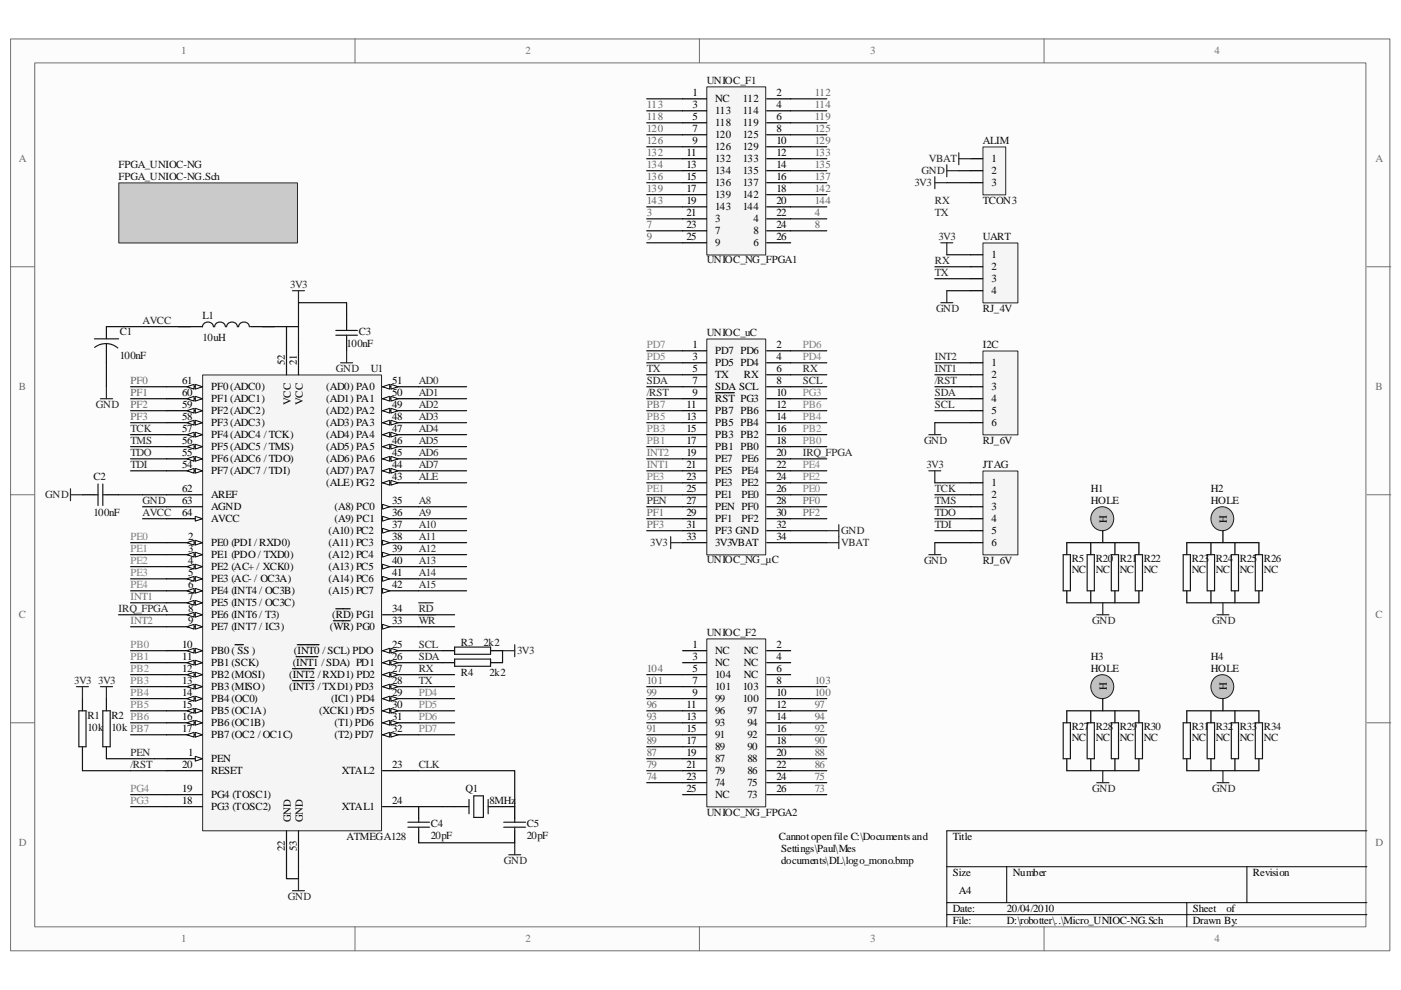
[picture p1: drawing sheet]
<svg xmlns="http://www.w3.org/2000/svg" width="297mm" height="210mm" viewBox="0 0 297 210" stroke-linecap="round" stroke-linejoin="round" font-family="sans-serif">
<defs><g id="words">
<g font-size="2.3" fill="#706f64">
<text x="38.4" y="11.5">1</text>
<text x="111.4" y="11.5">2</text>
<text x="184.5" y="11.5">3</text>
<text x="257.5" y="11.5">4</text>
<text x="4" y="34.4">A</text>
<text x="291.6" y="34.4">A</text>
<text x="4" y="82.7">B</text>
<text x="291.6" y="82.7">B</text>
<text x="4" y="131.1">C</text>
<text x="291.6" y="131.1">C</text>
<text x="4" y="179.4">D</text>
<text x="291.6" y="179.4">D</text>
<text x="38.4" y="199.8">1</text>
<text x="111.4" y="199.8">2</text>
<text x="184.5" y="199.8">3</text>
<text x="257.5" y="199.8">4</text>
</g>
<g font-size="2.3" fill="#0e0e0e">
<text x="149.9" y="17.9">UNIOC_F1</text>
<text x="25.1" y="35.7">FPGA_UNIOC-NG</text>
<text x="208.4" y="30.6">ALIM</text>
<text x="25.1" y="38.2">FPGA_UNIOC-NG.Sch</text>
<text x="208.4" y="43.3">TCON3</text>
<text x="208.4" y="50.9">UART</text>
<text x="149.9" y="55.8">UNIOC_NG_FPGA1</text>
<text x="25.4" y="71">C1</text>
<text x="43" y="67.7">L1</text>
<text x="76.1" y="71">C3</text>
<text x="149.9" y="71.3">UNIOC_uC</text>
<text x="208.4" y="66.2">RJ_4V</text>
<text x="25.4" y="76.1">100nF</text>
<text x="43" y="72.3">10uH</text>
<text x="73.5" y="73.6">100nF</text>
<text x="208.4" y="73.8">I2C</text>
<text x="78.6" y="78.9">U1</text>
<text x="208.4" y="94.2">RJ_6V</text>
<text x="19.8" y="101.8">C2</text>
<text x="208.4" y="99.3">JTAG</text>
<text x="231.3" y="104.4">H1</text>
<text x="231.3" y="106.9">HOLE</text>
<text x="256.7" y="104.4">H2</text>
<text x="256.7" y="106.9">HOLE</text>
<text x="19.8" y="109.4">100nF</text>
<text x="149.9" y="119.4">UNIOC_NG_µC</text>
<text x="208.4" y="119.6">RJ_6V</text>
<text x="227.2" y="119.1">R5</text>
<text x="232.3" y="119.1">R20</text>
<text x="237.4" y="119.1">R21</text>
<text x="242.5" y="119.1">R22</text>
<text x="252.7" y="119.1">R23</text>
<text x="257.8" y="119.1">R24</text>
<text x="262.8" y="119.1">R25</text>
<text x="268" y="119.1">R26</text>
<text x="227.2" y="121.4">NC</text>
<text x="232.3" y="121.4">NC</text>
<text x="237.4" y="121.4">NC</text>
<text x="242.5" y="121.4">NC</text>
<text x="252.7" y="121.4">NC</text>
<text x="257.8" y="121.4">NC</text>
<text x="262.8" y="121.4">NC</text>
<text x="268" y="121.4">NC</text>
<text x="97.7" y="136.9">R3</text>
<text x="102.5" y="136.9">2k2</text>
<text x="149.9" y="134.9">UNIOC_F2</text>
<text x="97.7" y="143.3">R4</text>
<text x="103.8" y="143.3">2k2</text>
<text x="231.3" y="140">H3</text>
<text x="231.3" y="142.5">HOLE</text>
<text x="256.7" y="140">H4</text>
<text x="256.7" y="142.5">HOLE</text>
<text x="18.5" y="152.4">R1</text>
<text x="18.5" y="155">10k</text>
<text x="23.6" y="152.4">R2 PB6</text>
<text x="23.6" y="155">10k PB7</text>
<text x="227.2" y="154.7">R27</text>
<text x="232.3" y="154.7">R28</text>
<text x="237.4" y="154.7">R29</text>
<text x="242.5" y="154.7">R30</text>
<text x="252.7" y="154.7">R31</text>
<text x="257.8" y="154.7">R32</text>
<text x="262.8" y="154.7">R33</text>
<text x="268" y="154.7">R34</text>
<text x="227.2" y="157">NC</text>
<text x="232.3" y="157">NC</text>
<text x="237.4" y="157">NC</text>
<text x="242.5" y="157">NC</text>
<text x="252.7" y="157">NC</text>
<text x="257.8" y="157">NC</text>
<text x="262.8" y="157">NC</text>
<text x="268" y="157">NC</text>
<text x="98.7" y="168">Q1</text>
<text x="103.8" y="170.5">8MHz</text>
<text x="149.9" y="173.1">UNIOC_NG_FPGA2</text>
<text x="73.5" y="178.1">ATMEGA128</text>
<text x="91.3" y="175.3">C4</text>
<text x="91.3" y="177.9">20pF</text>
<text x="111.7" y="175.3">C5</text>
<text x="111.7" y="177.9">20pF</text>
</g>
<g font-size="2.3" fill="#616161">
<text x="137.1" y="22.9">113</text>
<text x="172.8" y="22.9">114</text>
<text x="172.8" y="20.4">112</text>
<text x="137.1" y="28">120</text>
<text x="137.1" y="25.5">118</text>
<text x="172.8" y="28">125</text>
<text x="172.8" y="25.5">119</text>
<text x="137.1" y="35.7">134</text>
<text x="137.1" y="33.1">132</text>
<text x="137.1" y="30.6">126</text>
<text x="172.8" y="35.7">135</text>
<text x="172.8" y="33.1">133</text>
<text x="172.8" y="30.6">129</text>
<text x="137.1" y="40.8">139</text>
<text x="137.1" y="38.2">136</text>
<text x="172.8" y="40.8">142</text>
<text x="172.8" y="38.2">137</text>
<text x="137.1" y="45.8">3</text>
<text x="137.1" y="43.3">143</text>
<text x="172.8" y="43.3">144</text>
<text x="172.8" y="45.8">4</text>
<text x="137.1" y="48.4">7</text>
<text x="137.1" y="50.9">9</text>
<text x="172.8" y="48.4">8</text>
<text x="137.1" y="142.5">104</text>
<text x="137.1" y="145.1">101</text>
<text x="137.1" y="147.6">99</text>
<text x="172.8" y="145.1">103</text>
<text x="172.8" y="147.6">100</text>
<text x="137.1" y="150.2">96</text>
<text x="137.1" y="155.2">91</text>
<text x="137.1" y="152.7">93</text>
<text x="172.8" y="150.2">97</text>
<text x="172.8" y="155.2">92</text>
<text x="172.8" y="152.7">94</text>
<text x="137.1" y="157.8">89</text>
<text x="137.1" y="160.3">87</text>
<text x="172.8" y="157.8">90</text>
<text x="172.8" y="160.3">88</text>
<text x="137.1" y="162.9">79</text>
<text x="137.1" y="165.4">74</text>
<text x="172.8" y="168">73</text>
<text x="172.8" y="165.4">75</text>
<text x="172.8" y="162.9">86</text>
</g>
<g font-size="2.3">
<text x="146.8" y="20.4">1</text>
<text x="146.8" y="22.9">3</text>
<text x="151.6" y="21.7">NC</text>
<text x="157.5" y="21.7">112</text>
<text x="164.6" y="20.4">2</text>
<text x="164.6" y="22.9">4</text>
<text x="146.8" y="25.5">5</text>
<text x="146.8" y="28">7</text>
<text x="151.6" y="24.2">113</text>
<text x="151.6" y="26.8">118</text>
<text x="151.6" y="29.3">120</text>
<text x="157.5" y="24.2">114</text>
<text x="157.5" y="26.8">119</text>
<text x="157.5" y="29.3">125</text>
<text x="164.6" y="25.5">6</text>
<text x="164.6" y="28">8</text>
<text x="145.5" y="33.1">11</text>
<text x="145.5" y="35.7">13</text>
<text x="146.8" y="30.6">9</text>
<text x="151.6" y="31.8">126</text>
<text x="151.6" y="34.4">132</text>
<text x="157.5" y="31.8">129</text>
<text x="157.5" y="34.4">133</text>
<text x="164.6" y="30.6">10</text>
<text x="164.6" y="33.1">12</text>
<text x="164.6" y="35.7">14</text>
<text x="210.2" y="34.4">1</text>
<text x="145.5" y="38.2">15</text>
<text x="145.5" y="40.8">17</text>
<text x="151.6" y="37">134</text>
<text x="151.6" y="39.5">136</text>
<text x="157.5" y="37">135</text>
<text x="157.5" y="39.5">137</text>
<text x="164.6" y="38.2">16</text>
<text x="164.6" y="40.8">18</text>
<text x="210.2" y="37">2</text>
<text x="210.2" y="39.5">3</text>
<text x="145.5" y="43.3">19</text>
<text x="145.5" y="45.8">21</text>
<text x="151.6" y="42">139</text>
<text x="151.6" y="44.6">143</text>
<text x="151.6" y="47.1">3</text>
<text x="157.5" y="42">142</text>
<text x="157.5" y="44.6">144</text>
<text x="159.8" y="47.1">4</text>
<text x="164.6" y="43.3">20</text>
<text x="164.6" y="45.8">22</text>
<text x="145.5" y="48.4">23</text>
<text x="145.5" y="50.9">25</text>
<text x="151.6" y="49.7">7</text>
<text x="151.6" y="52.2">9</text>
<text x="159.8" y="49.7">8</text>
<text x="159.8" y="52.2">6</text>
<text x="164.6" y="48.4">24</text>
<text x="164.6" y="50.9">26</text>
<text x="210.2" y="54.7">1</text>
<text x="210.2" y="57.3">2</text>
<text x="210.2" y="59.9">3</text>
<text x="210.2" y="62.4">4</text>
<text x="60.4" y="77.4" transform="rotate(-90 60.4 77.4)">52</text>
<text x="62.9" y="77.4" transform="rotate(-90 62.9 77.4)">21</text>
<text x="146.8" y="73.8">1</text>
<text x="146.8" y="76.4">3</text>
<text x="151.6" y="75.1">PD7 PD6</text>
<text x="151.6" y="77.6">PD5 PD4</text>
<text x="164.6" y="73.8">2</text>
<text x="164.6" y="76.4">4</text>
<text x="210.2" y="77.6">1</text>
<text x="38.6" y="81.4">61</text>
<text x="38.6" y="84">60</text>
<text x="44.7" y="82.7">PF0 (ADC0)</text>
<text x="69.2" y="82.7">(AD0) PA0</text>
<text x="83.2" y="81.4">51</text>
<text x="83.2" y="84">50</text>
<text x="146.8" y="78.9">5</text>
<text x="146.8" y="81.4">7</text>
<text x="146.8" y="84">9</text>
<text x="151.6" y="80.2">TX</text>
<text x="151.6" y="82.7">SDA SCL</text>
<text x="157.7" y="80.2">RX</text>
<text x="164.6" y="78.9">6</text>
<text x="164.6" y="81.4">8</text>
<text x="164.6" y="84">10</text>
<text x="210.2" y="80.2">2</text>
<text x="210.2" y="82.7">3</text>
<text x="38.6" y="86.6">59</text>
<text x="38.6" y="89.1">58</text>
<text x="44.7" y="85.3">PF1 (ADC1)</text>
<text x="44.7" y="87.8">PF2 (ADC2)</text>
<text x="61.6" y="85.9" transform="rotate(-90 61.6 85.9)">VCC</text>
<text x="64.2" y="85.9" transform="rotate(-90 64.2 85.9)">VCC</text>
<text x="69.2" y="85.3">(AD1) PA1</text>
<text x="69.2" y="87.8">(AD2) PA2</text>
<text x="83.2" y="86.6">49</text>
<text x="83.2" y="89.1">48</text>
<text x="145.5" y="86.6">11</text>
<text x="145.5" y="89.1">13</text>
<text x="151.6" y="85.3">RST PG3</text>
<text x="151.6" y="87.8">PB7 PB6</text>
<text x="164.6" y="86.6">12</text>
<text x="164.6" y="89.1">14</text>
<text x="210.2" y="85.3">4</text>
<text x="210.2" y="87.8">5</text>
<text x="38.6" y="91.7">57</text>
<text x="38.6" y="94.2">56</text>
<text x="44.7" y="90.4">PF3 (ADC3)</text>
<text x="44.7" y="92.9">PF4 (ADC4 / TCK)</text>
<text x="44.7" y="95.5">PF5 (ADC5 / TMS)</text>
<text x="69.2" y="90.4">(AD3) PA3</text>
<text x="69.2" y="92.9">(AD4) PA4</text>
<text x="69.2" y="95.5">(AD5) PA5</text>
<text x="83.2" y="91.7">47</text>
<text x="83.2" y="94.2">46</text>
<text x="145.5" y="91.7">15</text>
<text x="145.5" y="94.2">17</text>
<text x="151.6" y="90.4">PB5 PB4</text>
<text x="151.6" y="92.9">PB3 PB2</text>
<text x="151.6" y="95.5">PB1 PB0</text>
<text x="164.6" y="91.7">16</text>
<text x="164.6" y="94.2">18</text>
<text x="210.2" y="90.4">6</text>
<text x="38.6" y="96.7">55</text>
<text x="38.6" y="99.3">54</text>
<text x="44.7" y="98">PF6 (ADC6 / TDO)</text>
<text x="44.7" y="100.5">PF7 (ADC7 / TDI)</text>
<text x="69.2" y="98">(AD6) PA6</text>
<text x="69.2" y="100.5">(AD7) PA7</text>
<text x="83.2" y="96.7">45</text>
<text x="83.2" y="99.3">44</text>
<text x="83.2" y="101.8">43</text>
<text x="145.5" y="96.7">19</text>
<text x="145.5" y="99.3">21</text>
<text x="145.5" y="101.8">23</text>
<text x="151.6" y="98">PE7</text>
<text x="151.6" y="100.5">PE5</text>
<text x="157.2" y="98">PE6</text>
<text x="157.2" y="100.5">PE4</text>
<text x="164.6" y="96.7">20</text>
<text x="164.6" y="99.3">22</text>
<text x="164.6" y="101.8">24</text>
<text x="38.6" y="104.4">62</text>
<text x="38.6" y="106.9">63</text>
<text x="44.7" y="105.6">AREF</text>
<text x="69.2" y="103.1">(ALE) PG2</text>
<text x="83.2" y="106.9">35</text>
<text x="145.5" y="104.4">25</text>
<text x="145.5" y="106.9">27</text>
<text x="151.6" y="103.1">PE3</text>
<text x="151.6" y="105.6">PE1</text>
<text x="157.2" y="103.1">PE2</text>
<text x="157.2" y="105.6">PE0</text>
<text x="164.6" y="104.4">26</text>
<text x="164.6" y="106.9">28</text>
<text x="210.2" y="103.1">1</text>
<text x="210.2" y="105.6">2</text>
<text x="38.6" y="109.4">64</text>
<text x="44.7" y="108.2">AGND</text>
<text x="44.7" y="110.7">AVCC</text>
<text x="69.7" y="113.3">(A10) PC2</text>
<text x="70.9" y="108.2">(A8) PC0</text>
<text x="70.9" y="110.7">(A9) PC1</text>
<text x="83.2" y="112">37</text>
<text x="83.2" y="109.4">36</text>
<text x="145.5" y="109.4">29</text>
<text x="145.5" y="112">31</text>
<text x="151.6" y="108.2">PEN PF0</text>
<text x="151.6" y="110.7">PF1</text>
<text x="151.6" y="113.3">PF3 GND</text>
<text x="157.2" y="110.7">PF2</text>
<text x="164.6" y="109.4">30</text>
<text x="164.6" y="112">32</text>
<text x="210.2" y="108.2">3</text>
<text x="210.2" y="110.7">4</text>
<text x="210.2" y="113.3">5</text>
<text x="234.7" y="110.8" transform="rotate(-90 234.7 110.8)">H</text>
<text x="260.1" y="110.8" transform="rotate(-90 260.1 110.8)">H</text>
<text x="39.9" y="114.6">2</text>
<text x="39.9" y="117.1">3</text>
<text x="39.9" y="119.6">4</text>
<text x="44.7" y="115.8">PE0 (PDI / RXD0)</text>
<text x="44.7" y="118.4">PE1 (PDO / TXD0)</text>
<text x="69.7" y="115.8">(A11) PC3</text>
<text x="69.7" y="118.4">(A12) PC4</text>
<text x="83.2" y="114.6">38</text>
<text x="83.2" y="117.1">39</text>
<text x="83.2" y="119.6">40</text>
<text x="145.5" y="114.6">33</text>
<text x="151.6" y="115.8">3V3VBAT</text>
<text x="164.6" y="114.6">34</text>
<text x="210.2" y="115.8">6</text>
<text x="39.9" y="122.2">5</text>
<text x="39.9" y="124.7">6</text>
<text x="44.7" y="120.9">PE2 (AC+ / XCK0)</text>
<text x="44.7" y="123.4">PE3 (AC- / OC3A)</text>
<text x="44.7" y="126">PE4 (INT4 / OC3B)</text>
<text x="69.7" y="120.9">(A13) PC5</text>
<text x="69.7" y="123.4">(A14) PC6</text>
<text x="69.7" y="126">(A15) PC7</text>
<text x="83.2" y="122.2">41</text>
<text x="83.2" y="124.7">42</text>
<text x="39.9" y="127.3">7</text>
<text x="39.9" y="129.8">8</text>
<text x="44.7" y="128.5">PE5 (INT5 / OC3C)</text>
<text x="44.7" y="131.1">PE6 (INT6 / T3)</text>
<text x="70.4" y="131.1">(RD) PG1</text>
<text x="83.2" y="129.8">34</text>
<text x="38.6" y="137.5">10</text>
<text x="39.9" y="132.3">9</text>
<text x="44.7" y="133.6">PE7 (INT7 / IC3)</text>
<text x="69.9" y="133.6">(WR) PG0</text>
<text x="83.2" y="137.5">25</text>
<text x="83.2" y="132.3">33</text>
<text x="146.8" y="137.5">1</text>
<text x="164.6" y="137.5">2</text>
<text x="38.6" y="140">11</text>
<text x="38.6" y="142.5">12</text>
<text x="44.7" y="138.7">PB0 ( SS )</text>
<text x="44.7" y="141.3">PB1 (SCK)</text>
<text x="44.7" y="143.8">PB2 (MOSI)</text>
<text x="61.3" y="143.8">(INT2 / RXD1) PD2</text>
<text x="62.1" y="141.3">(INT1 / SDA) PD1</text>
<text x="62.3" y="138.7">(INT0 / SCL) PDO</text>
<text x="83.2" y="140">26</text>
<text x="83.2" y="142.5">27</text>
<text x="146.8" y="142.5">5</text>
<text x="146.8" y="140">3</text>
<text x="151.6" y="143.8">104</text>
<text x="151.6" y="138.7">NC</text>
<text x="151.6" y="141.3">NC</text>
<text x="157.7" y="143.8">NC</text>
<text x="157.7" y="138.7">NC</text>
<text x="157.7" y="141.3">NC</text>
<text x="164.6" y="142.5">6</text>
<text x="164.6" y="140">4</text>
<text x="38.6" y="145.1">13</text>
<text x="38.6" y="147.6">14</text>
<text x="44.7" y="146.3">PB3 (MISO)</text>
<text x="44.7" y="148.9">PB4 (OC0)</text>
<text x="61.3" y="146.3">(INT3 / TXD1) PD3</text>
<text x="70.2" y="148.9">(IC1) PD4</text>
<text x="83.2" y="145.1">28</text>
<text x="83.2" y="147.6">29</text>
<text x="146.8" y="145.1">7</text>
<text x="146.8" y="147.6">9</text>
<text x="151.6" y="146.3">101</text>
<text x="151.6" y="148.9">99</text>
<text x="157.5" y="146.3">103</text>
<text x="157.5" y="148.9">100</text>
<text x="164.6" y="145.1">8</text>
<text x="164.6" y="147.6">10</text>
<text x="234.7" y="146.4" transform="rotate(-90 234.7 146.4)">H</text>
<text x="260.1" y="146.4" transform="rotate(-90 260.1 146.4)">H</text>
<text x="38.6" y="150.2">15</text>
<text x="38.6" y="152.7">16</text>
<text x="38.6" y="155.2">17</text>
<text x="44.7" y="151.4">PB5 (OC1A)</text>
<text x="44.7" y="154">PB6 (OC1B)</text>
<text x="67.6" y="151.4">(XCK1) PD5</text>
<text x="70.9" y="154">(T1) PD6</text>
<text x="83.2" y="152.7">31</text>
<text x="83.2" y="155.2">32</text>
<text x="83.2" y="150.2">30</text>
<text x="145.5" y="150.2">11</text>
<text x="145.5" y="152.7">13</text>
<text x="145.5" y="155.2">15</text>
<text x="151.6" y="151.4">96</text>
<text x="151.6" y="154">93</text>
<text x="158.5" y="151.4">97</text>
<text x="158.5" y="154">94</text>
<text x="164.6" y="150.2">12</text>
<text x="164.6" y="152.7">14</text>
<text x="164.6" y="155.2">16</text>
<text x="39.9" y="160.3">1</text>
<text x="44.7" y="156.5">PB7 (OC2 / OC1C)</text>
<text x="44.7" y="161.6">PEN</text>
<text x="70.9" y="156.5">(T2) PD7</text>
<text x="145.5" y="157.8">17</text>
<text x="145.5" y="160.3">19</text>
<text x="151.6" y="156.5">91</text>
<text x="151.6" y="159">89</text>
<text x="151.6" y="161.6">87</text>
<text x="158.5" y="156.5">92</text>
<text x="158.5" y="159">90</text>
<text x="158.5" y="161.6">88</text>
<text x="164.6" y="157.8">18</text>
<text x="164.6" y="160.3">20</text>
<text x="38.6" y="162.9">20</text>
<text x="38.6" y="168">19</text>
<text x="44.7" y="164.2">RESET</text>
<text x="72.5" y="164.2">XTAL2</text>
<text x="83.2" y="162.9">23</text>
<text x="145.5" y="162.9">21</text>
<text x="145.5" y="165.4">23</text>
<text x="145.5" y="168">25</text>
<text x="151.6" y="164.2">79</text>
<text x="151.6" y="166.7">74</text>
<text x="158.5" y="164.2">86</text>
<text x="158.5" y="166.7">75</text>
<text x="164.6" y="162.9">22</text>
<text x="164.6" y="165.4">24</text>
<text x="164.6" y="168">26</text>
<text x="38.6" y="170.5">18</text>
<text x="44.7" y="169.2">PG4 (TOSC1)</text>
<text x="44.7" y="171.8">PG3 (TOSC2)</text>
<text x="72.5" y="171.8">XTAL1</text>
<text x="83.2" y="170.5">24</text>
<text x="151.6" y="169.2">NC</text>
<text x="158.5" y="169.2">73</text>
<text x="61.6" y="174.4" transform="rotate(-90 61.6 174.4)">GND</text>
<text x="64.2" y="174.4" transform="rotate(-90 64.2 174.4)">GND</text>
<text x="165.1" y="178.1">Cannot open file C:\Documents and</text>
<text x="202" y="178.1">Title</text>
<text x="60.4" y="180.5" transform="rotate(-90 60.4 180.5)">22</text>
<text x="62.9" y="180.5" transform="rotate(-90 62.9 180.5)">53</text>
<text x="165.6" y="180.7">Settings\Paul\Mes</text>
<text x="165.6" y="183.2">documents\DL\logo_mono.bmp</text>
<text x="202" y="185.8">Size</text>
<text x="214.8" y="185.8">Number</text>
<text x="265.6" y="185.8">Revision</text>
<text x="203.3" y="189.6">A4</text>
<text x="202" y="193.4">Date:</text>
<text x="202" y="196">File:</text>
<text x="213.5" y="193.4">20/04/2010</text>
<text x="213.5" y="196">D:\robotter\..\Micro_UNIOC-NG.Sch</text>
<text x="252.9" y="193.4">Sheet</text>
<text x="252.9" y="196">Drawn By:</text>
<text x="260.1" y="193.4">of</text>
</g>
<g font-size="2.3" fill="#262626">
<text x="196.9" y="34.4">VBAT</text>
<text x="193.9" y="39.5">3V3</text>
<text x="195.4" y="37">GND</text>
<text x="198.2" y="43.3">RX</text>
<text x="198.2" y="45.8">TX</text>
<text x="199" y="50.9">3V3</text>
<text x="198.2" y="56">RX</text>
<text x="198.2" y="58.6">TX</text>
<text x="61.5" y="61.1">3V3</text>
<text x="30.2" y="68.7">AVCC</text>
<text x="198.5" y="66.2">GND</text>
<text x="198.2" y="76.4">INT2</text>
<text x="71.2" y="78.9">GND</text>
<text x="88.8" y="81.4">AD0</text>
<text x="88.8" y="84">AD1</text>
<text x="137.1" y="84">/RST</text>
<text x="137.1" y="81.4">SDA</text>
<text x="137.1" y="78.9">TX</text>
<text x="170.2" y="81.4">SCL</text>
<text x="170.2" y="78.9">RX</text>
<text x="198.2" y="84">SDA</text>
<text x="198.2" y="78.9">INT1</text>
<text x="198.2" y="81.4">/RST</text>
<text x="20.3" y="86.6">GND</text>
<text x="88.8" y="86.6">AD2</text>
<text x="88.8" y="89.1">AD3</text>
<text x="198.2" y="86.6">SCL</text>
<text x="27.7" y="91.7">TCK</text>
<text x="27.7" y="94.2">TMS</text>
<text x="88.8" y="91.7">AD4</text>
<text x="88.8" y="94.2">AD5</text>
<text x="195.9" y="94.2">GND</text>
<text x="27.7" y="96.7">TDO</text>
<text x="27.7" y="99.3">TDI</text>
<text x="88.8" y="96.7">AD6</text>
<text x="88.8" y="99.3">AD7</text>
<text x="88.8" y="101.8">ALE</text>
<text x="170.2" y="96.7">IRQ_FPGA</text>
<text x="196.4" y="99.3">3V3</text>
<text x="9.6" y="105.6">GND</text>
<text x="30.2" y="106.9">GND</text>
<text x="88.8" y="106.9">A8</text>
<text x="137.1" y="106.9">PEN</text>
<text x="198.2" y="104.4">TCK</text>
<text x="198.2" y="106.9">TMS</text>
<text x="30.2" y="109.4">AVCC</text>
<text x="88.8" y="109.4">A9</text>
<text x="88.8" y="112">A10</text>
<text x="178.3" y="113.3">GND</text>
<text x="198.2" y="112">TDI</text>
<text x="198.2" y="109.4">TDO</text>
<text x="88.8" y="114.6">A11</text>
<text x="88.8" y="117.1">A12</text>
<text x="88.8" y="119.6">A13</text>
<text x="137.9" y="115.8">3V3</text>
<text x="178.3" y="115.8">VBAT</text>
<text x="195.9" y="119.6">GND</text>
<text x="88.8" y="122.2">A14</text>
<text x="88.8" y="124.7">A15</text>
<text x="25.1" y="129.8">IRQ_FPGA</text>
<text x="88.8" y="129.8">RD</text>
<text x="88.8" y="137.5">SCL</text>
<text x="88.8" y="132.3">WR</text>
<text x="231.6" y="132.3">GND</text>
<text x="257" y="132.3">GND</text>
<text x="88.8" y="140">SDA</text>
<text x="88.8" y="142.5">RX</text>
<text x="109.6" y="138.7">3V3</text>
<text x="15.7" y="145.1">3V3</text>
<text x="20.8" y="145.1">3V3</text>
<text x="88.8" y="145.1">TX</text>
<text x="27.7" y="160.3">PEN</text>
<text x="27.7" y="162.9">/RST</text>
<text x="88.8" y="162.9">CLK</text>
<text x="231.6" y="168">GND</text>
<text x="257" y="168">GND</text>
<text x="106.8" y="183.2">GND</text>
<text x="61" y="190.9">GND</text>
</g>
<g font-size="2.3" fill="#808080">
<text x="137.1" y="76.4">PD5</text>
<text x="137.1" y="73.8">PD7</text>
<text x="170.2" y="76.4">PD4</text>
<text x="170.2" y="73.8">PD6</text>
<text x="170.2" y="84">PG3</text>
<text x="137.1" y="89.1">PB5</text>
<text x="170.2" y="89.1">PB4</text>
<text x="170.2" y="86.6">PB6</text>
<text x="137.1" y="94.2">PB1</text>
<text x="137.1" y="91.7">PB3</text>
<text x="170.2" y="94.2">PB0</text>
<text x="170.2" y="91.7">PB2</text>
<text x="137.1" y="101.8">PE3</text>
<text x="170.2" y="101.8">PE2</text>
<text x="170.2" y="99.3">PE4</text>
<text x="137.1" y="104.4">PE1</text>
<text x="170.2" y="104.4">PE0</text>
<text x="27.7" y="114.6">PE0</text>
<text x="27.7" y="117.1">PE1</text>
<text x="27.7" y="119.6">PE2</text>
<text x="27.7" y="122.2">PE3</text>
<text x="27.7" y="124.7">PE4</text>
<text x="27.7" y="137.5">PB0</text>
<text x="27.7" y="140">PB1</text>
<text x="27.7" y="142.5">PB2</text>
<text x="27.7" y="145.1">PB3</text>
<text x="27.7" y="147.6">PB4</text>
<text x="88.8" y="147.6">PD4</text>
<text x="27.7" y="150.2">PB5</text>
<text x="88.8" y="150.2">PD5</text>
<text x="88.8" y="152.7">PD6</text>
<text x="88.8" y="155.2">PD7</text>
<text x="27.7" y="168">PG4</text>
<text x="27.7" y="170.5">PG3</text>
</g>
<g font-size="2.3" fill="#686868">
<text x="27.7" y="81.4">PF0</text>
<text x="27.7" y="84">PF1</text>
<text x="27.7" y="89.1">PF3</text>
<text x="27.7" y="86.6">PF2</text>
<text x="170.2" y="106.9">PF0</text>
<text x="137.1" y="109.4">PF1</text>
<text x="137.1" y="112">PF3</text>
<text x="170.2" y="109.4">PF2</text>
</g>
<g font-size="2.3" fill="#707070">
<text x="137.1" y="86.6">PB7</text>
<text x="137.1" y="99.3">INT1</text>
<text x="137.1" y="96.7">INT2</text>
<text x="27.7" y="127.3">INT1</text>
<text x="27.7" y="132.3">INT2</text>
</g>
</g></defs>
<path d="M2.3 8.3h292.4v193.3h-292.4z" fill="#fcfcfc"/>
<path d="M2.2 8.3h292.5v193.3h-292.5z" fill="none" stroke="#6e6e6e" stroke-width=".21"/>
<path d="M7.4 13.4h282.2v183.1h-282.2z" fill="#fcfcfc"/>
<g fill="none" stroke="#6e6e6e" stroke-width=".21">
<path d="M7.4 13.3h282.2v183.2h-282.2zM75.3 8.2v5.1M148.3 8.2v5.1M221.4 8.2v5.1M2.2 56.6h5.1M289.8 56.6h5.1M2.2 104.9h5.1M289.8 104.9h5.1M2.2 153.2h5.1M289.8 153.2h5.1M75.3 196.5v5.1M148.3 196.5v5.1"/>
<path d="M221.4 196.5v5.1"/>
</g>
<path d="M289.8 176.1h-89.1v20.4M200.7 183.8h89.1M200.7 191.4h89.1M200.7 193.9h89.1M213.4 183.8v7.6M251.6 191.4v5.1M264.4 183.8v7.6" fill="none" stroke="#000" stroke-width=".21"/>
<path d="M62 61.6h2.6M63.3 61.6v2.6M21.3 84.5h2.6M22.6 82v2.5M109.1 178.7v2.5M107.9 181.2h2.5" fill="none" stroke="#262626" stroke-width=".25"/>
<path d="M88.8 171v2.6M88.8 176.1v2.6M96.4 171h2.5M104 171h2.5M109.1 171v2.6M109.1 176.1v2.6" fill="none" stroke="#000" stroke-width=".25"/>
<g fill="none" stroke="#1c1c1c" stroke-width=".25">
<path d="M86.5 175.4h4.6M86.5 174.3h4.6M88.8 173.6v.7M88.8 175.4v.7M98.9 171h.5M99.4 169.5v3.1M100.5 168.7h2v4.6h-2zM103.5 169.5v3.1M103.5 171h.5M106.8 175.4h4.6M106.8 174.3h4.6M109.1 173.6v.7"/>
<path d="M109.1 175.4v.7"/>
</g>
<path d="M93.8 171h2.6M106.5 171h2.6" fill="none" stroke="#0e0e0e" stroke-width=".25"/>
<path d="M43 79.5h37.9v96.6h-37.9z" fill="#f5f5f5"/>
<path d="M43 79.5h37.9v96.6h-37.9z" fill="none" stroke="#262626" stroke-width=".21"/>
<path d="M81.1 82h7.7" fill="none" stroke="#000" stroke-width=".25"/>
<path d="M81.1 82l1.5-.5v1z" fill="#fcfcfc"/>
<path d="M81.1 82l1.5-.5v1z" fill="none" stroke="#000" stroke-width=".21"/>
<path d="M82.9 81.5l1.5 .5-1.5 .5z" fill="#fcfcfc"/>
<path d="M82.9 81.5l1.5 .5-1.5 .5z" fill="none" stroke="#000" stroke-width=".21"/>
<path d="M81.1 84.5h7.7" fill="none" stroke="#000" stroke-width=".25"/>
<path d="M81.1 84.5l1.5-.5v1z" fill="#fcfcfc"/>
<path d="M81.1 84.5l1.5-.5v1z" fill="none" stroke="#000" stroke-width=".21"/>
<path d="M82.9 84l1.5 .5-1.5 .5z" fill="#fcfcfc"/>
<path d="M82.9 84l1.5 .5-1.5 .5z" fill="none" stroke="#000" stroke-width=".21"/>
<path d="M81.1 87.1h7.7" fill="none" stroke="#000" stroke-width=".25"/>
<path d="M81.1 87.1l1.5-.5v1z" fill="#fcfcfc"/>
<path d="M81.1 87.1l1.5-.5v1z" fill="none" stroke="#000" stroke-width=".21"/>
<path d="M82.9 86.6l1.5 .5-1.5 .5z" fill="#fcfcfc"/>
<path d="M82.9 86.6l1.5 .5-1.5 .5z" fill="none" stroke="#000" stroke-width=".21"/>
<path d="M81.1 89.6h7.7" fill="none" stroke="#000" stroke-width=".25"/>
<path d="M81.1 89.6l1.5-.5v1z" fill="#fcfcfc"/>
<path d="M81.1 89.6l1.5-.5v1z" fill="none" stroke="#000" stroke-width=".21"/>
<path d="M82.9 89.1l1.5 .5-1.5 .5z" fill="#fcfcfc"/>
<path d="M82.9 89.1l1.5 .5-1.5 .5z" fill="none" stroke="#000" stroke-width=".21"/>
<path d="M81.1 92.2h7.7" fill="none" stroke="#000" stroke-width=".25"/>
<path d="M81.1 92.2l1.5-.5v1z" fill="#fcfcfc"/>
<path d="M81.1 92.2l1.5-.5v1z" fill="none" stroke="#000" stroke-width=".21"/>
<path d="M82.9 91.7l1.5 .5-1.5 .5z" fill="#fcfcfc"/>
<path d="M82.9 91.7l1.5 .5-1.5 .5z" fill="none" stroke="#000" stroke-width=".21"/>
<path d="M81.1 94.7h7.7" fill="none" stroke="#000" stroke-width=".25"/>
<path d="M81.1 94.7l1.5-.5v1z" fill="#fcfcfc"/>
<path d="M81.1 94.7l1.5-.5v1z" fill="none" stroke="#000" stroke-width=".21"/>
<path d="M82.9 94.2l1.5 .5-1.5 .5z" fill="#fcfcfc"/>
<path d="M82.9 94.2l1.5 .5-1.5 .5z" fill="none" stroke="#000" stroke-width=".21"/>
<path d="M81.1 97.3h7.7" fill="none" stroke="#000" stroke-width=".25"/>
<path d="M81.1 97.3l1.5-.5v1z" fill="#fcfcfc"/>
<path d="M81.1 97.3l1.5-.5v1z" fill="none" stroke="#000" stroke-width=".21"/>
<path d="M82.9 96.8l1.5 .5-1.5 .5z" fill="#fcfcfc"/>
<path d="M82.9 96.8l1.5 .5-1.5 .5z" fill="none" stroke="#000" stroke-width=".21"/>
<path d="M81.1 99.8h7.7" fill="none" stroke="#000" stroke-width=".25"/>
<path d="M81.1 99.8l1.5-.5v1z" fill="#fcfcfc"/>
<path d="M81.1 99.8l1.5-.5v1z" fill="none" stroke="#000" stroke-width=".21"/>
<path d="M82.9 99.3l1.5 .5-1.5 .5z" fill="#fcfcfc"/>
<path d="M82.9 99.3l1.5 .5-1.5 .5z" fill="none" stroke="#000" stroke-width=".21"/>
<path d="M81.1 102.4h7.7" fill="none" stroke="#000" stroke-width=".25"/>
<path d="M81.1 102.4l1.5-.5v1z" fill="#fcfcfc"/>
<path d="M81.1 102.4l1.5-.5v1z" fill="none" stroke="#000" stroke-width=".21"/>
<path d="M82.9 101.9l1.5 .5-1.5 .5z" fill="#fcfcfc"/>
<path d="M82.9 101.9l1.5 .5-1.5 .5z" fill="none" stroke="#000" stroke-width=".21"/>
<path d="M81.1 107.4h7.7" fill="none" stroke="#000" stroke-width=".25"/>
<path d="M81.1 106.9l1.5 .5-1.5 .5z" fill="#fcfcfc"/>
<path d="M81.1 106.9l1.5 .5-1.5 .5z" fill="none" stroke="#000" stroke-width=".21"/>
<path d="M81.1 110h7.7" fill="none" stroke="#000" stroke-width=".25"/>
<path d="M81.1 109.5l1.5 .5-1.5 .5z" fill="#fcfcfc"/>
<path d="M81.1 109.5l1.5 .5-1.5 .5z" fill="none" stroke="#000" stroke-width=".21"/>
<path d="M81.1 112.5h7.7" fill="none" stroke="#000" stroke-width=".25"/>
<path d="M81.1 112l1.5 .5-1.5 .5z" fill="#fcfcfc"/>
<path d="M81.1 112l1.5 .5-1.5 .5z" fill="none" stroke="#000" stroke-width=".21"/>
<path d="M81.1 115.1h7.7" fill="none" stroke="#000" stroke-width=".25"/>
<path d="M81.1 114.6l1.5 .5-1.5 .5z" fill="#fcfcfc"/>
<path d="M81.1 114.6l1.5 .5-1.5 .5z" fill="none" stroke="#000" stroke-width=".21"/>
<path d="M81.1 117.6h7.7" fill="none" stroke="#000" stroke-width=".25"/>
<path d="M81.1 117.1l1.5 .5-1.5 .5z" fill="#fcfcfc"/>
<path d="M81.1 117.1l1.5 .5-1.5 .5z" fill="none" stroke="#000" stroke-width=".21"/>
<path d="M81.1 120.1h7.7" fill="none" stroke="#000" stroke-width=".25"/>
<path d="M81.1 119.6l1.5 .5-1.5 .5z" fill="#fcfcfc"/>
<path d="M81.1 119.6l1.5 .5-1.5 .5z" fill="none" stroke="#000" stroke-width=".21"/>
<path d="M81.1 122.7h7.7" fill="none" stroke="#000" stroke-width=".25"/>
<path d="M81.1 122.2l1.5 .5-1.5 .5z" fill="#fcfcfc"/>
<path d="M81.1 122.2l1.5 .5-1.5 .5z" fill="none" stroke="#000" stroke-width=".21"/>
<path d="M81.1 125.3h7.7" fill="none" stroke="#000" stroke-width=".25"/>
<path d="M81.1 124.8l1.5 .5-1.5 .5z" fill="#fcfcfc"/>
<path d="M81.1 124.8l1.5 .5-1.5 .5z" fill="none" stroke="#000" stroke-width=".21"/>
<path d="M71.2 129.1h3M81.1 130.3h7.7M81.1 132.9h7.7" fill="none" stroke="#000" stroke-width=".25"/>
<path d="M81.1 132.4l1.5 .5-1.5 .5z" fill="#fcfcfc"/>
<path d="M81.1 132.4l1.5 .5-1.5 .5z" fill="none" stroke="#000" stroke-width=".21"/>
<path d="M35.3 82h7.6M70.7 131.6h3.5" fill="none" stroke="#000" stroke-width=".25"/>
<path d="M41.4 81.5l1.5 .5-1.5 .5z" fill="#fcfcfc"/>
<path d="M41.4 81.5l1.5 .5-1.5 .5z" fill="none" stroke="#000" stroke-width=".21"/>
<path d="M39.6 82l1.5-.5v1z" fill="#fcfcfc"/>
<path d="M39.6 82l1.5-.5v1z" fill="none" stroke="#000" stroke-width=".21"/>
<path d="M35.3 84.5h7.6" fill="none" stroke="#000" stroke-width=".25"/>
<path d="M41.4 84l1.5 .5-1.5 .5z" fill="#fcfcfc"/>
<path d="M41.4 84l1.5 .5-1.5 .5z" fill="none" stroke="#000" stroke-width=".21"/>
<path d="M39.6 84.5l1.5-.5v1z" fill="#fcfcfc"/>
<path d="M39.6 84.5l1.5-.5v1z" fill="none" stroke="#000" stroke-width=".21"/>
<path d="M35.3 87.1h7.6" fill="none" stroke="#000" stroke-width=".25"/>
<path d="M41.4 86.6l1.5 .5-1.5 .5z" fill="#fcfcfc"/>
<path d="M41.4 86.6l1.5 .5-1.5 .5z" fill="none" stroke="#000" stroke-width=".21"/>
<path d="M39.6 87.1l1.5-.5v1z" fill="#fcfcfc"/>
<path d="M39.6 87.1l1.5-.5v1z" fill="none" stroke="#000" stroke-width=".21"/>
<path d="M35.3 89.6h7.6" fill="none" stroke="#000" stroke-width=".25"/>
<path d="M41.4 89.1l1.5 .5-1.5 .5z" fill="#fcfcfc"/>
<path d="M41.4 89.1l1.5 .5-1.5 .5z" fill="none" stroke="#000" stroke-width=".21"/>
<path d="M39.6 89.6l1.5-.5v1z" fill="#fcfcfc"/>
<path d="M39.6 89.6l1.5-.5v1z" fill="none" stroke="#000" stroke-width=".21"/>
<path d="M35.3 92.2h7.6" fill="none" stroke="#000" stroke-width=".25"/>
<path d="M41.4 91.7l1.5 .5-1.5 .5z" fill="#fcfcfc"/>
<path d="M41.4 91.7l1.5 .5-1.5 .5z" fill="none" stroke="#000" stroke-width=".21"/>
<path d="M39.6 92.2l1.5-.5v1z" fill="#fcfcfc"/>
<path d="M39.6 92.2l1.5-.5v1z" fill="none" stroke="#000" stroke-width=".21"/>
<path d="M35.3 94.7h7.6" fill="none" stroke="#000" stroke-width=".25"/>
<path d="M41.4 94.2l1.5 .5-1.5 .5z" fill="#fcfcfc"/>
<path d="M41.4 94.2l1.5 .5-1.5 .5z" fill="none" stroke="#000" stroke-width=".21"/>
<path d="M39.6 94.7l1.5-.5v1z" fill="#fcfcfc"/>
<path d="M39.6 94.7l1.5-.5v1z" fill="none" stroke="#000" stroke-width=".21"/>
<path d="M35.3 97.3h7.6" fill="none" stroke="#000" stroke-width=".25"/>
<path d="M41.4 96.8l1.5 .5-1.5 .5z" fill="#fcfcfc"/>
<path d="M41.4 96.8l1.5 .5-1.5 .5z" fill="none" stroke="#000" stroke-width=".21"/>
<path d="M39.6 97.3l1.5-.5v1z" fill="#fcfcfc"/>
<path d="M39.6 97.3l1.5-.5v1z" fill="none" stroke="#000" stroke-width=".21"/>
<path d="M35.3 99.8h7.6" fill="none" stroke="#000" stroke-width=".25"/>
<path d="M41.4 99.3l1.5 .5-1.5 .5z" fill="#fcfcfc"/>
<path d="M41.4 99.3l1.5 .5-1.5 .5z" fill="none" stroke="#000" stroke-width=".21"/>
<path d="M39.6 99.8l1.5-.5v1z" fill="#fcfcfc"/>
<path d="M39.6 99.8l1.5-.5v1z" fill="none" stroke="#000" stroke-width=".21"/>
<path d="M35.3 104.9h7.6M35.3 107.4h7.6M35.3 110h7.6" fill="none" stroke="#000" stroke-width=".25"/>
<path d="M41.4 109.5l1.5 .5-1.5 .5z" fill="#fcfcfc"/>
<path d="M41.4 109.5l1.5 .5-1.5 .5z" fill="none" stroke="#000" stroke-width=".21"/>
<path d="M35.3 115.1h7.6" fill="none" stroke="#000" stroke-width=".25"/>
<path d="M41.4 114.6l1.5 .5-1.5 .5z" fill="#fcfcfc"/>
<path d="M41.4 114.6l1.5 .5-1.5 .5z" fill="none" stroke="#000" stroke-width=".21"/>
<path d="M39.6 115.1l1.5-.5v1z" fill="#fcfcfc"/>
<path d="M39.6 115.1l1.5-.5v1z" fill="none" stroke="#000" stroke-width=".21"/>
<path d="M35.3 117.6h7.6" fill="none" stroke="#000" stroke-width=".25"/>
<path d="M41.4 117.1l1.5 .5-1.5 .5z" fill="#fcfcfc"/>
<path d="M41.4 117.1l1.5 .5-1.5 .5z" fill="none" stroke="#000" stroke-width=".21"/>
<path d="M39.6 117.6l1.5-.5v1z" fill="#fcfcfc"/>
<path d="M39.6 117.6l1.5-.5v1z" fill="none" stroke="#000" stroke-width=".21"/>
<path d="M35.3 120.1h7.6" fill="none" stroke="#000" stroke-width=".25"/>
<path d="M41.4 119.6l1.5 .5-1.5 .5z" fill="#fcfcfc"/>
<path d="M41.4 119.6l1.5 .5-1.5 .5z" fill="none" stroke="#000" stroke-width=".21"/>
<path d="M39.6 120.1l1.5-.5v1z" fill="#fcfcfc"/>
<path d="M39.6 120.1l1.5-.5v1z" fill="none" stroke="#000" stroke-width=".21"/>
<path d="M35.3 122.7h7.6" fill="none" stroke="#000" stroke-width=".25"/>
<path d="M41.4 122.2l1.5 .5-1.5 .5z" fill="#fcfcfc"/>
<path d="M41.4 122.2l1.5 .5-1.5 .5z" fill="none" stroke="#000" stroke-width=".21"/>
<path d="M39.6 122.7l1.5-.5v1z" fill="#fcfcfc"/>
<path d="M39.6 122.7l1.5-.5v1z" fill="none" stroke="#000" stroke-width=".21"/>
<path d="M35.3 125.3h7.6" fill="none" stroke="#000" stroke-width=".25"/>
<path d="M41.4 124.8l1.5 .5-1.5 .5z" fill="#fcfcfc"/>
<path d="M41.4 124.8l1.5 .5-1.5 .5z" fill="none" stroke="#000" stroke-width=".21"/>
<path d="M39.6 125.3l1.5-.5v1z" fill="#fcfcfc"/>
<path d="M39.6 125.3l1.5-.5v1z" fill="none" stroke="#000" stroke-width=".21"/>
<path d="M35.3 127.8h7.6" fill="none" stroke="#000" stroke-width=".25"/>
<path d="M41.4 127.3l1.5 .5-1.5 .5z" fill="#fcfcfc"/>
<path d="M41.4 127.3l1.5 .5-1.5 .5z" fill="none" stroke="#000" stroke-width=".21"/>
<path d="M39.6 127.8l1.5-.5v1z" fill="#fcfcfc"/>
<path d="M39.6 127.8l1.5-.5v1z" fill="none" stroke="#000" stroke-width=".21"/>
<path d="M35.3 130.3h7.6" fill="none" stroke="#000" stroke-width=".25"/>
<path d="M41.4 129.8l1.5 .5-1.5 .6z" fill="#fcfcfc"/>
<path d="M41.4 129.8l1.5 .5-1.5 .6z" fill="none" stroke="#000" stroke-width=".21"/>
<path d="M39.6 130.3l1.5-.5v1.1z" fill="#fcfcfc"/>
<path d="M39.6 130.3l1.5-.5v1.1z" fill="none" stroke="#000" stroke-width=".21"/>
<path d="M35.3 132.9h7.6" fill="none" stroke="#000" stroke-width=".25"/>
<path d="M41.4 132.4l1.5 .5-1.5 .5z" fill="#fcfcfc"/>
<path d="M41.4 132.4l1.5 .5-1.5 .5z" fill="none" stroke="#000" stroke-width=".21"/>
<path d="M39.6 132.9l1.5-.5v1z" fill="#fcfcfc"/>
<path d="M39.6 132.9l1.5-.5v1z" fill="none" stroke="#000" stroke-width=".21"/>
<path d="M35.3 138h7.6" fill="none" stroke="#000" stroke-width=".25"/>
<path d="M41.4 137.5l1.5 .5-1.5 .5z" fill="#fcfcfc"/>
<path d="M41.4 137.5l1.5 .5-1.5 .5z" fill="none" stroke="#000" stroke-width=".21"/>
<path d="M39.6 138l1.5-.5v1z" fill="#fcfcfc"/>
<path d="M39.6 138l1.5-.5v1z" fill="none" stroke="#000" stroke-width=".21"/>
<path d="M49.8 136.7h1.8M35.3 140.5h7.6" fill="none" stroke="#000" stroke-width=".25"/>
<path d="M41.4 140l1.5 .5-1.5 .5z" fill="#fcfcfc"/>
<path d="M41.4 140l1.5 .5-1.5 .5z" fill="none" stroke="#000" stroke-width=".21"/>
<path d="M39.6 140.5l1.5-.5v1z" fill="#fcfcfc"/>
<path d="M39.6 140.5l1.5-.5v1z" fill="none" stroke="#000" stroke-width=".21"/>
<path d="M35.3 143h7.6" fill="none" stroke="#000" stroke-width=".25"/>
<path d="M41.4 142.5l1.5 .5-1.5 .6z" fill="#fcfcfc"/>
<path d="M41.4 142.5l1.5 .5-1.5 .6z" fill="none" stroke="#000" stroke-width=".21"/>
<path d="M39.6 143l1.5-.5v1.1z" fill="#fcfcfc"/>
<path d="M39.6 143l1.5-.5v1.1z" fill="none" stroke="#000" stroke-width=".21"/>
<path d="M35.3 145.6h7.6" fill="none" stroke="#000" stroke-width=".25"/>
<path d="M41.4 145.1l1.5 .5-1.5 .5z" fill="#fcfcfc"/>
<path d="M41.4 145.1l1.5 .5-1.5 .5z" fill="none" stroke="#000" stroke-width=".21"/>
<path d="M39.6 145.6l1.5-.5v1z" fill="#fcfcfc"/>
<path d="M39.6 145.6l1.5-.5v1z" fill="none" stroke="#000" stroke-width=".21"/>
<path d="M35.3 148.1h7.6" fill="none" stroke="#000" stroke-width=".25"/>
<path d="M41.4 147.6l1.5 .5-1.5 .6z" fill="#fcfcfc"/>
<path d="M41.4 147.6l1.5 .5-1.5 .6z" fill="none" stroke="#000" stroke-width=".21"/>
<path d="M39.6 148.1l1.5-.5v1.1z" fill="#fcfcfc"/>
<path d="M39.6 148.1l1.5-.5v1.1z" fill="none" stroke="#000" stroke-width=".21"/>
<path d="M35.3 150.7h7.6" fill="none" stroke="#000" stroke-width=".25"/>
<path d="M41.4 150.2l1.5 .5-1.5 .5z" fill="#fcfcfc"/>
<path d="M41.4 150.2l1.5 .5-1.5 .5z" fill="none" stroke="#000" stroke-width=".21"/>
<path d="M39.6 150.7l1.5-.5v1z" fill="#fcfcfc"/>
<path d="M39.6 150.7l1.5-.5v1z" fill="none" stroke="#000" stroke-width=".21"/>
<path d="M35.3 153.2h7.6" fill="none" stroke="#000" stroke-width=".25"/>
<path d="M41.4 152.7l1.5 .5-1.5 .6z" fill="#fcfcfc"/>
<path d="M41.4 152.7l1.5 .5-1.5 .6z" fill="none" stroke="#000" stroke-width=".21"/>
<path d="M39.6 153.2l1.5-.5v1.1z" fill="#fcfcfc"/>
<path d="M39.6 153.2l1.5-.5v1.1z" fill="none" stroke="#000" stroke-width=".21"/>
<path d="M35.3 155.8h7.6" fill="none" stroke="#000" stroke-width=".25"/>
<path d="M41.4 155.3l1.5 .5-1.5 .5z" fill="#fcfcfc"/>
<path d="M41.4 155.3l1.5 .5-1.5 .5z" fill="none" stroke="#000" stroke-width=".21"/>
<path d="M39.6 155.8l1.5-.5v1z" fill="#fcfcfc"/>
<path d="M39.6 155.8l1.5-.5v1z" fill="none" stroke="#000" stroke-width=".21"/>
<path d="M81.1 138h7.7" fill="none" stroke="#000" stroke-width=".25"/>
<path d="M81.1 138l1.5-.5v1z" fill="#fcfcfc"/>
<path d="M81.1 138l1.5-.5v1z" fill="none" stroke="#000" stroke-width=".21"/>
<path d="M82.9 137.5l1.5 .5-1.5 .5z" fill="#fcfcfc"/>
<path d="M82.9 137.5l1.5 .5-1.5 .5z" fill="none" stroke="#000" stroke-width=".21"/>
<path d="M63 136.7h4.6M81.1 140.5h7.7" fill="none" stroke="#000" stroke-width=".25"/>
<path d="M81.1 140.5l1.5-.5v1z" fill="#fcfcfc"/>
<path d="M81.1 140.5l1.5-.5v1z" fill="none" stroke="#000" stroke-width=".21"/>
<path d="M82.9 140l1.5 .5-1.5 .5z" fill="#fcfcfc"/>
<path d="M82.9 140l1.5 .5-1.5 .5z" fill="none" stroke="#000" stroke-width=".21"/>
<path d="M62.8 139.2h4.6M81.1 143h7.7" fill="none" stroke="#000" stroke-width=".25"/>
<path d="M81.1 143l1.5-.5v1.1z" fill="#fcfcfc"/>
<path d="M81.1 143l1.5-.5v1.1z" fill="none" stroke="#000" stroke-width=".21"/>
<path d="M82.9 142.5l1.5 .5-1.5 .6z" fill="#fcfcfc"/>
<path d="M82.9 142.5l1.5 .5-1.5 .6z" fill="none" stroke="#000" stroke-width=".21"/>
<path d="M62 141.8h4.6M81.1 145.6h7.7" fill="none" stroke="#000" stroke-width=".25"/>
<path d="M81.1 145.6l1.5-.5v1z" fill="#fcfcfc"/>
<path d="M81.1 145.6l1.5-.5v1z" fill="none" stroke="#000" stroke-width=".21"/>
<path d="M82.9 145.1l1.5 .5-1.5 .5z" fill="#fcfcfc"/>
<path d="M82.9 145.1l1.5 .5-1.5 .5z" fill="none" stroke="#000" stroke-width=".21"/>
<path d="M62 144.3h4.6M81.1 148.1h7.7" fill="none" stroke="#000" stroke-width=".25"/>
<path d="M81.1 148.1l1.5-.5v1.1z" fill="#fcfcfc"/>
<path d="M81.1 148.1l1.5-.5v1.1z" fill="none" stroke="#000" stroke-width=".21"/>
<path d="M82.9 147.6l1.5 .5-1.5 .6z" fill="#fcfcfc"/>
<path d="M82.9 147.6l1.5 .5-1.5 .6z" fill="none" stroke="#000" stroke-width=".21"/>
<path d="M81.1 150.7h7.7" fill="none" stroke="#000" stroke-width=".25"/>
<path d="M81.1 150.7l1.5-.5v1z" fill="#fcfcfc"/>
<path d="M81.1 150.7l1.5-.5v1z" fill="none" stroke="#000" stroke-width=".21"/>
<path d="M82.9 150.2l1.5 .5-1.5 .5z" fill="#fcfcfc"/>
<path d="M82.9 150.2l1.5 .5-1.5 .5z" fill="none" stroke="#000" stroke-width=".21"/>
<path d="M81.1 153.2h7.7" fill="none" stroke="#000" stroke-width=".25"/>
<path d="M81.1 153.2l1.5-.5v1.1z" fill="#fcfcfc"/>
<path d="M81.1 153.2l1.5-.5v1.1z" fill="none" stroke="#000" stroke-width=".21"/>
<path d="M82.9 152.7l1.5 .5-1.5 .6z" fill="#fcfcfc"/>
<path d="M82.9 152.7l1.5 .5-1.5 .6z" fill="none" stroke="#000" stroke-width=".21"/>
<path d="M81.1 155.8h7.7" fill="none" stroke="#000" stroke-width=".25"/>
<path d="M81.1 155.8l1.5-.5v1z" fill="#fcfcfc"/>
<path d="M81.1 155.8l1.5-.5v1z" fill="none" stroke="#000" stroke-width=".21"/>
<path d="M82.9 155.3l1.5 .5-1.5 .5z" fill="#fcfcfc"/>
<path d="M82.9 155.3l1.5 .5-1.5 .5z" fill="none" stroke="#000" stroke-width=".21"/>
<path d="M60.7 71.8v7.7M63.3 71.8v7.7M35.3 160.9h7.6M60.7 176.1v7.7M63.3 176.1v7.7M81.1 163.4h7.7M81.1 171h7.7" fill="none" stroke="#000" stroke-width=".25"/>
<path d="M41.4 160.4l1.5 .5-1.5 .5z" fill="#fcfcfc"/>
<path d="M41.4 160.4l1.5 .5-1.5 .5z" fill="none" stroke="#000" stroke-width=".21"/>
<g fill="none" stroke="#000" stroke-width=".25">
<path d="M22.6 69.3v2.5M22.6 74.4v2.5M37.8 69.3h5.1M53.1 69.3h5.1M73.5 66.7v2.6M73.5 71.8v2.6M93.8 138h2.6M104 138h2.5M17.5 148.1v2.6M17.5 158.3v2.6M22.6 148.1v2.6M22.6 158.3v2.6"/>
<path d="M93.8 140.5h2.6M104 140.5h2.5M35.3 163.4h7.6M35.3 168.5h7.6M35.3 171h7.6"/>
</g>
<g fill="none" stroke="#0e0e0e" stroke-width=".25">
<path d="M137.1 21h7.6M137.1 23.5h7.6M137.1 26h7.6M137.1 28.6h7.6M137.1 31.1h7.6M137.1 33.7h7.6M137.1 36.2h7.6M137.1 38.7h7.6M167.6 21h7.7M167.6 23.5h7.7M167.6 26h7.7M167.6 28.6h7.7"/>
<path d="M167.6 31.1h7.7M167.6 33.7h7.7M167.6 36.2h7.7M167.6 38.7h7.7M137.1 41.3h7.6M137.1 43.9h7.6M137.1 46.4h7.6M137.1 48.9h7.6M137.1 51.5h7.6M167.6 41.3h7.7M167.6 43.9h7.7M167.6 46.4h7.7"/>
<path d="M167.6 48.9h7.7M22.6 76.9v5.1M22.6 69.3h17.8M55.7 69.3h5M63.3 69.3h-2.6v2.5M63.3 69.3v2.5M73.5 66.7v-2.5h-10.2v5.1M137.1 76.9h7.6M137.1 79.5h7.6M137.1 74.4h7.6M167.6 76.9h7.7M167.6 79.5h7.7"/>
<path d="M167.6 74.4h7.7M27.7 92.2h7.6M27.7 94.7h7.6M27.7 97.3h7.6M27.7 99.8h7.6M27.7 82h7.6M27.7 84.5h7.6M27.7 89.6h7.6M27.7 87.1h7.6M88.8 92.2h10.1M88.8 94.7h10.1M88.8 97.3h10.1"/>
<path d="M88.8 99.8h10.1M88.8 82h10.1M88.8 84.5h10.1M88.8 89.6h10.1M88.8 87.1h10.1M137.1 92.2h7.6M137.1 94.7h7.6M137.1 97.3h7.6M137.1 99.8h7.6M137.1 82h7.6M137.1 84.5h7.6M137.1 89.6h7.6"/>
<path d="M137.1 87.1h7.6M167.6 92.2h7.7M167.6 94.7h7.7M167.6 97.3h7.7M167.6 99.8h7.7M167.6 82h7.7M167.6 84.5h7.7M167.6 89.6h7.7M167.6 87.1h7.7M27.7 115.1h7.6M27.7 117.6h7.6M30.2 104.9h5.1"/>
<path d="M30.2 110h5.1M30.2 107.4h5.1M88.8 115.1h10.1M88.8 117.6h10.1M88.8 110h10.1M88.8 102.4h10.1M88.8 107.4h10.1M88.8 112.5h10.1M137.1 110h7.6M137.1 102.4h7.6M137.1 107.4h7.6M167.6 104.9h7.7"/>
<path d="M167.6 110h7.7M167.6 102.4h7.7M167.6 107.4h7.7M167.6 112.5h7.7M25.1 130.3h10.2M27.7 120.1h7.6M27.7 122.7h7.6M27.7 125.3h7.6M27.7 127.8h7.6M27.7 132.9h7.6M27.7 138h7.6M88.8 120.1h10.1"/>
<path d="M88.8 122.7h10.1M88.8 125.3h10.1M88.8 130.3h7.6M88.8 132.9h7.6M88.8 138h5M106.5 138v2.5M27.7 140.5h7.6M27.7 143h7.6M27.7 145.6h7.6M27.7 148.1h7.6M27.7 150.7h7.6M27.7 153.2h7.6"/>
<path d="M27.7 155.8h7.6M88.8 140.5h5M88.8 143h7.6M88.8 145.6h7.6M88.8 148.1h7.6M88.8 150.7h7.6M88.8 153.2h7.6M88.8 155.8h7.6M137.1 143h7.6M137.1 145.6h7.6M137.1 148.1h7.6M137.1 150.7h7.6"/>
<path d="M137.1 153.2h7.6M137.1 155.8h7.6M137.1 158.3h7.6M167.6 145.6h7.7M167.6 148.1h7.7M167.6 150.7h7.7M167.6 153.2h7.7M167.6 155.8h7.7M167.6 158.3h7.7M17.5 160.9v2.5h17.8M22.6 160.9h12.7M27.7 171h7.6"/>
<path d="M27.7 168.5h7.6M88.8 163.4h20.3v7.6M88.8 171h5M88.8 178.7h20.3M137.1 160.9h7.6M137.1 163.4h7.6M137.1 165.9h7.6M167.6 160.9h7.7M167.6 168.5h7.7M167.6 163.4h7.7M167.6 165.9h7.7M60.7 183.8v2.5h2.6v-2.5"/>
</g>
<g fill="none" stroke="#262626" stroke-width=".25">
<path d="M199.5 51.5h2.5M200.7 51.5v2.5M72.2 76.9h2.6M73.5 74.4v2.5M142.2 113.8v2.5M142.2 115.1h2.5M175.3 112.5h2.5M175.3 115.1h2.5M177.8 111.3v5M88.8 127.8h3M88.8 130.3h3.5M106.5 138h2.6"/>
<path d="M109.1 136.7v2.5M16.2 145.6h2.6M17.5 145.6v2.5M21.3 145.6h2.6M22.6 145.6v2.5M62 188.8h2.6M63.3 186.3v2.5"/>
</g>
<g fill="none" stroke="#1c1c1c" stroke-width=".25">
<path d="M20 71.8h5.1M22.6 72.9l1 .1 1.4 .8M22.6 72.9l-1.2 .1-1.3 .7M22.6 72.9v1.5M42.9 69.3a1.18 1.18 0 0 1 1.2-1 1.18 1.18 0 0 1 1.2 1M45.5 69.3a1.15 1.15 0 0 1 1.1-1 1.15 1.15 0 0 1 1.2 1M48 69.3a1.15 1.15 0 0 1 1.2-1 1.15 1.15 0 0 1 1.1 1M50.6 69.3a1.15 1.15 0 0 1 1.1-1 1.15 1.15 0 0 1 1.2 1M71.2 71.1h4.6M71.2 70.1h4.6M73.5 69.3v.8M73.5 71.1v.7"/>
<path d="M96.4 137.2h7.6v1.5h-7.6zM96.4 139.7h7.6v1.6h-7.6zM16.7 150.7h1.5v7.6h-1.5zM21.8 150.7h1.6v7.6h-1.6z"/>
</g>
<path d="M208.4 51.6h7.4v12.6h-7.4z" fill="#f5f5f5"/>
<path d="M208.4 51.5h7.4v12.7h-7.4z" fill="none" stroke="#262626" stroke-width=".21"/>
<path d="M205.8 54h2.6M205.8 56.6h2.6M205.8 59.1h2.6M205.8 61.6h2.6" fill="none" stroke="#000" stroke-width=".25"/>
<path d="M198.2 56.6h7.6M198.2 59.1h7.6M200.7 54h5.1M198.2 79.5h7.6M198.2 76.9h7.6M200.7 61.6h5.1M198.2 82h7.6M198.2 84.5h7.6M198.2 104.9h7.6M198.2 107.4h7.6M198.2 110h7.6M198.2 112.5h7.6" fill="none" stroke="#0e0e0e" stroke-width=".25"/>
<path d="M199.5 64.2h2.5M200.7 61.6v2.6M196.9 99.8h2.6M196.9 92.2h2.6M198.2 89.6v2.6M198.2 99.8v2.6M196.9 117.6h2.6M198.2 115.1v2.5" fill="none" stroke="#262626" stroke-width=".25"/>
<path d="M25.2 38.8h37.9v12.7h-37.9z" fill="#cacaca"/>
<path d="M25.2 38.8h37.9v12.7h-37.9z" fill="none" stroke="#262626" stroke-width=".21"/>
<path d="M17.5 104.9h2.5M22.6 104.9h2.5" fill="none" stroke="#000" stroke-width=".25"/>
<path d="M20 104.9h.8M20.8 102.6v4.6M21.8 104.9h.8M21.8 102.6v4.6" fill="none" stroke="#1c1c1c" stroke-width=".25"/>
<path d="M14.9 103.6v2.6M14.9 104.9h2.6" fill="none" stroke="#262626" stroke-width=".25"/>
<path d="M25.1 104.9h5.1" fill="none" stroke="#0e0e0e" stroke-width=".25"/>
<path d="M208.4 31.2h4.8v10.1h-4.8z" fill="#f5f5f5"/>
<path d="M208.4 31.2h4.8v10.1h-4.8z" fill="none" stroke="#262626" stroke-width=".21"/>
<path d="M205.8 33.7h2.6M205.8 36.2h2.6M205.8 38.7h2.6" fill="none" stroke="#000" stroke-width=".25"/>
<path d="M198.2 37.5v2.5M198.2 38.7h2.5M200.7 34.9v2.6M200.7 36.2h2.6M203.3 32.4v2.5M203.3 33.7h2.5" fill="none" stroke="#262626" stroke-width=".25"/>
<path d="M200.7 38.7h5.1M203.3 36.2h2.5M198.2 87.1h7.6M198.2 89.6h7.6M198.2 102.4h7.6M198.2 115.1h7.6" fill="none" stroke="#0e0e0e" stroke-width=".25"/>
<path d="M208.4 74.5h7.4v17.7h-7.4z" fill="#f5f5f5"/>
<path d="M208.4 74.4h7.4v17.8h-7.4z" fill="none" stroke="#262626" stroke-width=".21"/>
<path d="M205.8 76.9h2.6M205.8 79.5h2.6M205.8 82h2.6M205.8 84.5h2.6M205.8 87.1h2.6M205.8 89.6h2.6" fill="none" stroke="#000" stroke-width=".25"/>
<path d="M208.4 99.9h7.4v17.7h-7.4z" fill="#f5f5f5"/>
<path d="M208.4 99.9h7.4v17.7h-7.4z" fill="none" stroke="#262626" stroke-width=".21"/>
<path d="M205.8 102.4h2.6M205.8 104.9h2.6M205.8 107.4h2.6M205.8 110h2.6M205.8 112.5h2.6M205.8 115.1h2.6" fill="none" stroke="#000" stroke-width=".25"/>
<path d="M149.9 18.5h12.4v35.6h-12.4z" fill="#f5f5f5"/>
<path d="M149.9 18.4h12.4v35.7h-12.4z" fill="none" stroke="#262626" stroke-width=".21"/>
<g fill="none" stroke="#000" stroke-width=".25">
<path d="M144.7 21h5.1M144.7 23.5h5.1M144.7 26h5.1M144.7 28.6h5.1M144.7 31.1h5.1M144.7 33.7h5.1M144.7 36.2h5.1M144.7 38.7h5.1M162.6 21h5M162.6 23.5h5M162.6 26h5M162.6 28.6h5"/>
<path d="M162.6 31.1h5M162.6 33.7h5M162.6 36.2h5M162.6 38.7h5M144.7 41.3h5.1M144.7 43.9h5.1M144.7 46.4h5.1M144.7 48.9h5.1M144.7 51.5h5.1M162.6 41.3h5M162.6 43.9h5M162.6 46.4h5"/>
<path d="M162.6 48.9h5M162.6 51.5h5"/>
</g>
<path d="M137.1 112.5h7.6M137.1 104.9h7.6M167.6 115.1h7.7" fill="none" stroke="#0e0e0e" stroke-width=".25"/>
<path d="M149.9 135.5h12.4v35.6h-12.4z" fill="#f5f5f5"/>
<path d="M149.9 135.5h12.4v35.6h-12.4z" fill="none" stroke="#262626" stroke-width=".21"/>
<g fill="none" stroke="#000" stroke-width=".25">
<path d="M144.7 138h5.1M162.6 138h5M144.7 143h5.1M144.7 145.6h5.1M144.7 148.1h5.1M144.7 150.7h5.1M144.7 153.2h5.1M144.7 155.8h5.1M144.7 158.3h5.1M144.7 140.5h5.1M162.6 143h5M162.6 145.6h5"/>
<path d="M162.6 148.1h5M162.6 150.7h5M162.6 153.2h5M162.6 155.8h5M162.6 158.3h5M162.6 140.5h5M144.7 160.9h5.1M144.7 163.4h5.1M144.7 165.9h5.1M144.7 168.5h5.1M162.6 160.9h5M162.6 163.4h5"/>
<path d="M162.6 165.9h5M162.6 168.5h5"/>
</g>
<path d="M149.9 71.9h12.4v45.7h-12.4z" fill="#f5f5f5"/>
<path d="M149.9 71.9h12.4v45.7h-12.4z" fill="none" stroke="#262626" stroke-width=".21"/>
<g fill="none" stroke="#000" stroke-width=".25">
<path d="M144.7 74.4h5.1M144.7 76.9h5.1M144.7 79.5h5.1M162.6 74.4h5M162.6 76.9h5M162.6 79.5h5M144.7 82h5.1M144.7 84.5h5.1M144.7 87.1h5.1M144.7 89.6h5.1M144.7 92.2h5.1M144.7 94.7h5.1"/>
<path d="M144.7 97.3h5.1M144.7 99.8h5.1M151.6 83.3h4.1M162.6 82h5M162.6 84.5h5M162.6 87.1h5M162.6 89.6h5M162.6 92.2h5M162.6 94.7h5M162.6 97.3h5M162.6 99.8h5M144.7 102.4h5.1"/>
<path d="M144.7 104.9h5.1M144.7 107.4h5.1M144.7 110h5.1M144.7 112.5h5.1M144.7 115.1h5.1M162.6 102.4h5M162.6 104.9h5M162.6 107.4h5M162.6 110h5M162.6 112.5h5M162.6 115.1h5"/>
</g>
<path d="M257.6 143.6a2.46 2.46 0 0 1 3.4 .4 2.46 2.46 0 0 1-.3 3.5 2.46 2.46 0 0 1-3.4-.3 2.67 2.67 0 0 1 .3-3.6z" fill-rule="evenodd" fill="#c0c0c0"/>
<path d="M257.6 143.6a2.46 2.46 0 0 1 3.4 .4 2.46 2.46 0 0 1-.3 3.5 2.46 2.46 0 0 1-3.4-.3 2.67 2.67 0 0 1 .3-3.6z" fill="none" stroke="#1c1c1c" stroke-width=".21"/>
<path d="M251.6 150.7v2.5M256.7 150.7v2.5M259.3 148.1v2.6M261.8 150.7v2.5M266.9 150.7v2.5M251.6 160.9v2.5M256.7 160.9v2.5M261.8 160.9v2.5M266.9 160.9v2.5" fill="none" stroke="#000" stroke-width=".25"/>
<path d="M250.9 153.2h1.5v7.7h-1.5zM255.9 153.2h1.6v7.7h-1.6zM261.1 153.2h1.5v7.7h-1.5zM266.1 153.2h1.6v7.7h-1.6z" fill="none" stroke="#1c1c1c" stroke-width=".25"/>
<path d="M251.6 150.7h15.3M251.6 163.4h15.3" fill="none" stroke="#0e0e0e" stroke-width=".25"/>
<path d="M258 165.9h2.6M259.3 163.4v2.5" fill="none" stroke="#262626" stroke-width=".25"/>
<circle cx="233.6" cy="145.6" r="2.49" fill="#c0c0c0"/>
<circle cx="233.6" cy="145.6" r="2.49" fill="none" stroke="#1c1c1c" stroke-width=".21"/>
<path d="M226.2 150.7v2.5M231.3 150.7v2.5M233.8 148.1v2.6M236.4 150.7v2.5M241.5 150.7v2.5M226.2 160.9v2.5M231.3 160.9v2.5M236.4 160.9v2.5M241.5 160.9v2.5" fill="none" stroke="#000" stroke-width=".25"/>
<path d="M225.4 153.2h1.5v7.7h-1.5zM230.5 153.2h1.5v7.7h-1.5zM235.6 153.2h1.5v7.7h-1.5zM240.7 153.2h1.5v7.7h-1.5z" fill="none" stroke="#1c1c1c" stroke-width=".25"/>
<path d="M226.2 150.7h15.3M226.2 163.4h15.3" fill="none" stroke="#0e0e0e" stroke-width=".25"/>
<path d="M232.5 165.9h2.6M233.8 163.4v2.5" fill="none" stroke="#262626" stroke-width=".25"/>
<circle cx="233.6" cy="110" r="2.48" fill="#c0c0c0"/>
<circle cx="233.6" cy="110" r="2.48" fill="none" stroke="#1c1c1c" stroke-width=".21"/>
<path d="M226.2 115.1v2.5M231.3 115.1v2.5M233.8 112.5v2.6M236.4 115.1v2.5M241.5 115.1v2.5M226.2 125.3v2.5M231.3 125.3v2.5M236.4 125.3v2.5M241.5 125.3v2.5" fill="none" stroke="#000" stroke-width=".25"/>
<path d="M225.4 117.6h1.5v7.7h-1.5zM230.5 117.6h1.5v7.7h-1.5zM235.6 117.6h1.5v7.7h-1.5zM240.7 117.6h1.5v7.7h-1.5z" fill="none" stroke="#1c1c1c" stroke-width=".25"/>
<path d="M226.2 115.1h15.3M226.2 127.8h15.3" fill="none" stroke="#0e0e0e" stroke-width=".25"/>
<path d="M232.5 130.3h2.6M233.8 127.8v2.5" fill="none" stroke="#262626" stroke-width=".25"/>
<path d="M257.6 108a2.46 2.46 0 0 1 3.3 .3 2.46 2.46 0 0 1 0 3.3 2.46 2.46 0 0 1-3.3 .4 2.64 2.64 0 0 1 0-4z" fill-rule="evenodd" fill="#c0c0c0"/>
<path d="M257.6 108a2.46 2.46 0 0 1 3.3 .3 2.46 2.46 0 0 1 0 3.3 2.46 2.46 0 0 1-3.3 .4 2.64 2.64 0 0 1 0-4z" fill="none" stroke="#1c1c1c" stroke-width=".21"/>
<path d="M251.6 115.1v2.5M256.7 115.1v2.5M259.3 112.5v2.6M261.8 115.1v2.5M266.9 115.1v2.5M251.6 125.3v2.5M256.7 125.3v2.5M261.8 125.3v2.5M266.9 125.3v2.5" fill="none" stroke="#000" stroke-width=".25"/>
<path d="M250.9 117.6h1.5v7.7h-1.5zM255.9 117.6h1.6v7.7h-1.6zM261.1 117.6h1.5v7.7h-1.5zM266.1 117.6h1.6v7.7h-1.6z" fill="none" stroke="#1c1c1c" stroke-width=".25"/>
<path d="M251.6 115.1h15.3M251.6 127.8h15.3" fill="none" stroke="#0e0e0e" stroke-width=".25"/>
<path d="M258 130.3h2.6M259.3 127.8v2.5" fill="none" stroke="#262626" stroke-width=".25"/>
<use href="#words"/>
</svg>
